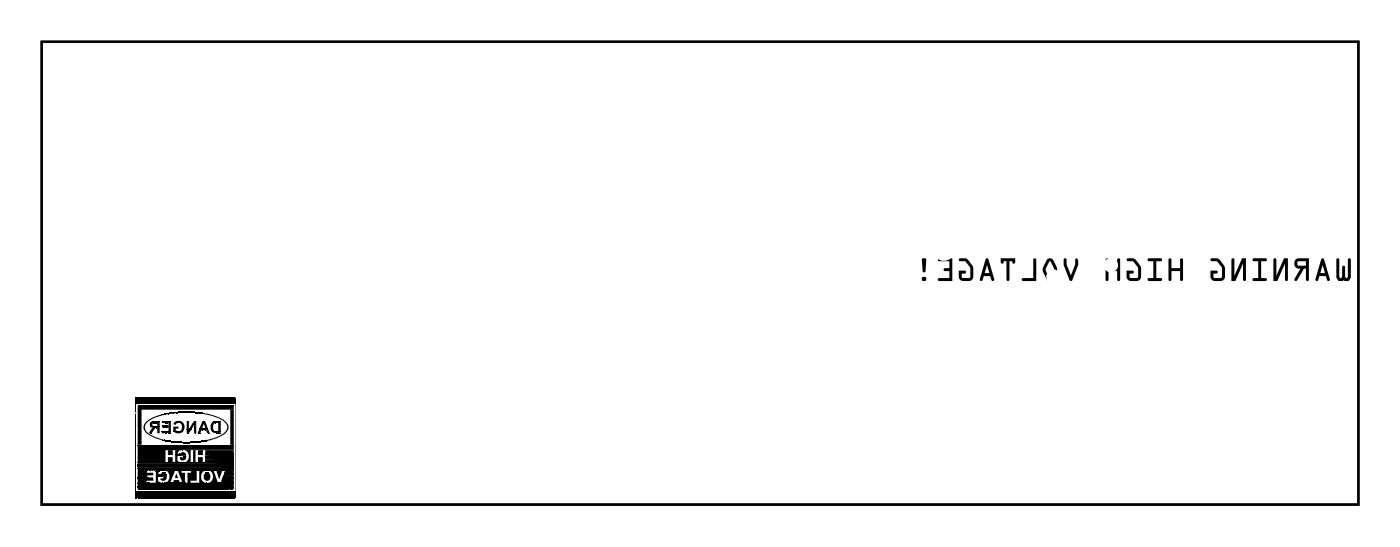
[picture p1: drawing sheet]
<svg xmlns="http://www.w3.org/2000/svg" width="122mm" height="48mm" viewBox="0 0 122 48" stroke-linecap="round" stroke-linejoin="round" font-family="sans-serif">
<path d="M3.6 3.6h114.8v40.3h-114.8z" fill="none" stroke="#000" stroke-width=".2"/>
<g fill="#000">
<path d="M11.8 35.4l.1 .1zM11.8 35.5l.1 .2zM11.8 35.7l.1 .2zM11.8 35.9l.1 .2zM11.8 36.1l.1 .2zM11.8 36.3l.1 .5zM11.8 36.9l.1 .2zM11.8 37.1l.1 .2zM11.8 37.3l.1 .2zM11.8 37.5l.1 .2zM11.8 37.8l.1 .2zM11.8 38l.1 .2z"/>
<path d="M11.8 38.2l.1 .2zM11.8 38.5l.1 .1zM11.8 38.6l.1 .2zM11.8 38.9l.1 .1zM11.8 39l.1 .6zM11.8 39.7l.1 1.9zM11.8 34.6l.1 .1zM11.8 35.1h.1v.2zM11.9 34.6v.1zM11.9 34.6h.1zM12 34.6v.1zM12 34.6h.1z"/>
<path d="M12.1 34.6v.1zM12.1 34.6h.1zM12.2 34.6v.1zM12.2 34.6l.1 .1zM12.3 34.6l.1 .1zM12.4 34.6l.1 .1zM12.4 34.6h.1zM12.5 34.6l.1 .1zM12.5 34.6h.1zM12.6 34.6v.1zM12.6 34.6h.1zM12.7 34.6v.1z"/>
<path d="M12.7 34.6h.1zM12.8 34.6v.1zM12.8 34.6l.1 .1zM12.9 34.6l.1 .1zM13 34.6l.1 .1zM13 34.6h.1zM13.1 34.6l.1 .1zM13.1 34.6h.1zM13.2 34.6v.1zM13.2 34.6h.1zM13.3 34.6v.1zM13.3 34.6h.1z"/>
<path d="M13.4 34.6v.1zM13.4 34.6h.1zM13.4 36.7h.1zM13.5 34.6v.1zM13.5 36.7h.1zM13.5 34.6l.1 .1zM13.6 36.7h.1zM13.6 34.6l.1 .1zM13.7 34.6l.1 .1zM13.7 34.6h.1zM13.8 34.6l.1 .1zM13.8 34.6h.1z"/>
<path d="M13.2 36.7h.7zM13.2 36.7h.7v.1h-.5l-.1 .2 .1 .1h-.3l-.1-.2zM13.7 36.8h.2v.3h-.2zM13.1 37.1h.8zM13.9 34.6v.1zM13.1 37.1l.8 .1v.1h-.4l-.3 .4h-.2l.3-.4zM13.7 37.3h.2v.4h-.2zM13.9 34.6h.1zM14 34.6v.1zM14 34.6h.1zM14.1 34.6v.1zM14.1 34.6l.1 .1z"/>
<path d="M14.1 36.7h.1zM14.2 34.6l.1 .1zM14.3 34.6l.1 .1zM12.7 36.7l.9-.5 .8-.1-1.3 .4-.3 .3-.2 .3 .1 .4 .3 .3 .5 .3 .8 .2h-.3l-.5-.1-.7-.5-.3-.4 .1-.4zM14.3 34.6h.1zM14.3 37.2l.1 .1zM14.1 38.3h.3zM14.4 34.6l.1 .1zM14.4 36.7h.1zM14.4 37.7h.1zM14.4 34.6h.1zM14.1 36.1h.4z"/>
<path d="M14.5 37.2v.1zM14.5 34.6v.1zM14.5 34.6h.1zM14.5 36.7h.1zM14.5 37.7h.1zM14.5 37.1h.1zM14.5 37.2l.1 .1zM14.6 34.6v.1zM14.2 38.3l.4 .1zM14.6 34.6h.1zM14.2 36l.5 .1zM14.6 36.7h.1z"/>
<path d="M14.6 37.7h.1zM14.7 34.6v.1zM14.7 34.6h.1zM14.3 38.4h.5zM14.8 34.6v.1zM14.7 36.7h.1zM14.3 36h.5zM14.8 34.6l.1 .1zM14.8 36.7h.1zM14.1 36.7h.8zM14.1 36.7h.8v.1l-.7 .1-.1-.1zM14.7 36.8h.2v.3h-.3z"/>
<path d="M14.1 37.1h.8v.1l-.7 .1zM14.6 37.2h.3v.3h-.2zM14.1 37.5l.8 .1zM14.1 37.6h.8l-.8 .1zM14.7 37.7h.2zM14.2 37.1h.7zM14.9 34.6l.1 .1zM14.4 38.4h.6zM14.6 39.8h.5v.5h-.5zM15 34.6l.1 .1zM14.6 39.2h.5v.4h-.4zM15 34.6h.1z"/>
<path d="M15.1 34.6l.1 .1zM15.1 34.6h.1zM15.2 34.6v.1zM15.2 34.6h.1zM14.6 38.4h.7zM15.3 34.6v.1zM15.3 34.6h.1zM14.5 36h.9h-.5zM15.4 34.6v.1zM15.4 34.6l.1 .1zM15.2 36.7h.6l.2 .1h-.5l-.2 .2-.2-.1zM15.1 37.1h.5v.2h-.3v.2h.2h-.4z"/>
<path d="M15.5 34.6l.1 .1zM14.8 38.4l.8 .1zM14.8 35.9l.8 .1zM15.6 34.6l.1 .1zM15.6 34.6h.1zM15.7 35.9v.1zM15.3 39.2h.4l-.2 .2v.1h.1h-.3zM15.7 34.6l.1 .1zM15.7 34.6h.1zM15.8 35.9v.1zM15.8 34.6v.1zM15.8 34.6h.1z"/>
<path d="M15.8 35.9l.1 .1zM15.9 34.6v.1zM15.1 37.6h.8l-.3 .1zM15.9 34.6h.1zM15.1 37.5l.9 .1zM15.9 39.2h.1zM15.7 36.8h.3l.1 .1v.3l-.1 .3h-.3l.2-.2-.1-.3zM15.9 35.9l.1 .1zM16 34.6v.1zM15.7 39.5l.3-.1 .2 .1zM16 34.6h.1zM16.1 34.6v.1z"/>
<path d="M16.1 34.6l.1 .1zM15.7 39.9h.5zM15.7 39.9l.5 .1-.1 .1h-.3zM15.3 39.5l.9 .1zM15.3 39.6h.9v.1h-.7v.4l.2 .2h-.4zM15.9 39.7h.3v.2h-.3zM16.2 34.6l.1 .1zM16.3 34.6l.1 .1zM16.3 34.6h.1zM16.4 34.6l.1 .1zM16.3 36.7h.2v.6h-.2zM16.4 34.6h.1z"/>
<path d="M16.4 37.7h.1zM16.5 34.6v.1zM16.5 34.6h.1zM16.6 34.6v.1zM16.6 34.6h.1zM16.3 37.4h.4l-.2 .3h-.2zM16.7 34.6v.1zM16.5 37.3h.2zM16.3 37.3l.4 .1zM16.7 34.6l.1 .1zM15.6 35.8l1.2 .1zM15.6 38.5l1.2 .1z"/>
<path d="M16.8 34.6l.1 .1zM16.9 34.6l.1 .1zM16.9 34.6h.1zM17 34.6l.1 .1zM16.8 39.2h.3v1.1l-.3-.1zM17 34.6h.1zM16.9 36.7h.2v.3h-.2l-.2 .3h-.2zM17 37.7h.1zM16.9 37h.2v.7h-.1h-.1zM17.1 34.6v.1zM17.1 34.6h.1zM15.3 35.9h1.9z"/>
<path d="M17.2 34.6v.1zM15.2 38.5h2zM17.2 34.6h.1zM17.3 34.6v.1zM17.3 34.6h.1zM17.4 34.6v.1zM17.4 34.6l.1 .1zM17.5 34.6l.1 .1zM16.8 35.9l.8 .1zM16.8 38.4l.8 .1zM17.6 34.6l.1 .1zM17.3 39.2l.4 .1h-.4z"/>
<path d="M17.4 39.3h.3zM17.3 39.3h.4zM17.6 39.6h.1zM17.3 39.8h.4v.5h-.4zM17.6 34.6h.1zM17.3 39.3h.4v.3h-.4zM17.7 34.6l.1 .1zM17.7 34.6h.1zM17.8 34.6v.1zM17.1 36h.7zM17.8 34.6h.1zM17.7 36.7h.2l.1 .2h-.2l-.2 .4h-.2z"/>
<path d="M17.2 38.4h.7zM17.9 34.6v.1zM17.9 34.6h.1zM17.8 36.9h.2l.1 .4h-.2zM17.4 36h.6zM18 34.6v.1zM17.4 38.4h.6zM18 34.6l.1 .1zM17.6 37.3h.5zM17.4 37.3h.7zM17.6 36h.5l.4 .1-.3 .1zM17.4 37.4l.8-.1v.2h-.6l-.1 .2h-.3z"/>
<path d="M17.6 38.4h.6zM18.1 34.6l.1 .1zM18 37.5h.2l.1 .2h-.2zM18.1 37.7h.1zM18.2 34.6l.1 .1zM18.2 37.7h.1zM18.2 34.6h.1zM18.3 34.6l.1 .1zM18.3 34.6h.1zM18.4 34.6v.1zM18.4 34.6h.1zM18.5 34.6v.1z"/>
<path d="M18.5 34.6h.1zM18.2 36.1h.4l.9 .4 .4 .4v.4l-.3 .5-.6 .3-.7 .3h-.5l.9-.2 .6-.3 .4-.4 .1-.2v-.3l-.3-.3-.5-.3zM18.6 34.6v.1zM18.6 34.6h.1zM18.7 34.6v.1zM18.7 34.6l.1 .1zM18.8 34.6l.1 .1zM18.9 34.6l.1 .1zM18.8 37.7h.2zM18.9 34.6h.1zM19 34.6l.1 .1zM19 37.7h.1z"/>
<path d="M19 34.6h.1zM19.1 34.6v.1zM19.1 34.6h.1zM19.2 34.6v.1zM18.7 36.7h.5zM18.5 36.8l.8-.1v.1h-.5l-.2 .2v.3l.2 .2h-.4v-.1v-.4zM19 36.8l.3 .1-.1 .6h-.2zM18.5 37.6h.8l-.6 .1zM19.2 34.6h.1zM18.6 36.7h.7zM18.5 37.5l.8 .1zM19.2 37.7h.1z"/>
<path d="M19.3 34.6v.1zM19.3 34.6l.1 .1zM19.4 34.6l.1 .1zM19.5 34.6l.1 .1zM19.5 34.6h.1zM19.6 34.6l.1 .1zM19.6 34.6h.1zM19.7 34.6l.1 .1zM19.7 34.6h.1zM19.8 34.6v.1zM19.8 34.6h.1zM19.9 34.6v.1z"/>
<path d="M19.9 34.6h.1zM20 34.6v.1zM20 34.6l.1 .1zM20.1 34.6l.1 .1zM20.2 34.6l.1 .1zM20.2 34.6h.1zM20.3 34.6l.1 .1zM17.9 39.7l2.5 .1h-2.5zM18.5 39.9h1.9zM20.3 34.6h.1zM12 35.3h8.4v.4h-8v3h-.4zM20.1 35.7h.3v3h-.3z"/>
<path d="M12 38.8h8.4v.4h-6v1.1h-2.4zM16 39.2h4.4h-3.8v1.1h-.5l.4-.4v-.4l-.2-.2zM17.9 39.2h2.5v.2l-2.5 .1zM17.9 39.5l2.5 .1h-2.5zM17.9 39.6l2.5 .1h-2.5zM17.9 39.9h2.5h-2.5zM17.9 40h2.5l-2.5 .1zM20.4 34.6v.1zM20.4 34.6h.1zM20.4 35.1l.1 .1zM20.5 34.6l.1 .1zM20.5 35.2l.1 7.5-.1 .1z"/>
<path d="M11.8 42.7l.1 .1h-.1zM11.8 41.7l.1 .4zM11.8 42.1l.1 .4zM11.8 42.6l.1 .1zM12.2 41h.2zM12.4 41h.2zM12.6 41h.2zM12 41h.8zM12 41h.8v.2h.6v.2h-.6v.1l.1 .1h-.9zM12.8 41h.1zM12.9 42v.1zM12 41.6h1z"/>
<path d="M13 42v.1zM12 41.6l1 .1zM12.9 40.9l.2 .1zM13 42l.1 .1zM13.1 40.9l.2 .1zM13.2 41h.1zM13.2 42.6h.1zM13 41.6h.4v.1h-.3zM12 41.7h1.4zM12 41.7h1.4v.2h-.6v.2h-.8zM13.3 40.9l.2 .1zM13.6 41h.1z"/>
<path d="M13.8 42.6h.1zM13.6 41.1l.3-.1-.1 .2v.1h.1h-.3zM13.6 41h.3zM13.5 40.9l.5 .1zM13.7 41h.3zM13.7 41h.4zM14 42.6h.1zM14 40.9l.3 .1zM14.2 41.1l.1 .1zM14.1 41.2h.3zM14.1 41.2h.3l.1 .1h-.5zM13.6 41.3h.9z"/>
<path d="M13.6 41.3h.9v.1l-.7 .1v.4l.3 .2h-1l.5-.1zM14 41.7h.2v-.3h.3v.3l-.1 .2-.4-.1zM14.5 41h.7l-.4 1h-.3l.2-.1 .1-.3v-.3zM14.4 41h.9zM15.4 41.2l.1 .4h-.2zM15.4 41.6h.1zM15.2 41.8h.4l.1 .2h-.6zM15.5 41h.3v.2h.3v.8h-.2zM14.3 42l2 .1zM17.7 42.6h.1zM17.4 41h.4l-.2 .3-.1 .3 .1 .3 .3 .2h-1.2l.7-.1zM17.8 42.6h.1z"/>
<path d="M16.3 41.2h.4v-.2h1.2h-.8v.9h-.5v.1l.1 .1h-.4l.1-.1zM17.9 42.6h.1zM17.9 41.2h.3zM17.8 41.2h.5l.1 .3-.2 .3-.3 .1-.1-.2v-.3zM18.2 41h.4l.4 1.1h-.8l.2-.2 .2-.2-.1-.5zM18.9 41h.5l-.3 .7zM12 40.9h7.5h-6.6l-.9 .1zM19 42l.5 .1zM19.3 42h.6zM13.3 42.6h6.6zM19.9 42.6h.1zM18.9 40.4h1.5z"/>
<path d="M12 40.6h8.4h-8.4zM19.8 41.2h.6zM19.5 41.3l.9 .1zM19.4 41.7h1zM19.9 42h.5zM20 42.6h.4zM18.6 40l1.8 .1zM17.9 40.1h2.5l-2.5 .1zM18.7 40.1l1.7 .1zM17.9 40.2h2.5v.1zM12 40.3l8.4 .1h-8.4zM12 40.4l8.4 .1h-8.4z"/>
<path d="M19.1 40.5h1.3zM19.2 40.6h1.2zM12 40.7h8.4l-8.4 .1zM19.3 40.7l1.1 .1zM12 40.8h8.4l-1 .1zM19.4 40.8l1 .1zM19.5 40.9h.9zM19.6 41h.8zM19.6 41h.8v.2h-.9zM19.5 41.2h.9zM19.5 41.3l.9-.1-.6 .1zM19.9 41.3h.5z"/>
<path d="M19.5 41.4h.9v.2l-1 .1zM19.9 41.6l.5 .1zM19.3 41.7h1.1v.2h-1.1zM19.5 41.9h.9zM19.3 41.9l1.1 .1zM19.2 42h1.2zM19.6 42l.8 .1zM12 42.1h8.4v.2h-8.4zM19.9 42.3h.5zM19.6 42.4h.8zM12 42.4h8.4v.2h-8.4zM20.4 42.8h.2z"/>
<path d="M3.6 3.6h114.8v40.3h-114.8zM3.6 3.6v40.3h114.8v-40.3z"/>
<path d="M116.5 22.5v1.7l.3 .3 .3-.1 .2 .1h.3l.2-.3v-1.6a.13 .13 0 0 0-.2-.1 .13 .13 0 0 0-.1 .1v1.5l-.1 .1h-.1v-.1v-.8a.14 .14 0 0 0-.2-.2 .13 .13 0 0 0-.1 .2v.8l-.1 .1h-.1v-.1v-1.5l-.1-.1zM116.5 22.5h.2l.1 .1v1.5v.1h.1l.1-.1v-.8a.13 .13 0 0 1 .1-.2 .14 .14 0 0 1 .2 .2v.8v.1h.1l.1-.1v-1.5a.13 .13 0 0 1 .1-.1 .13 .13 0 0 1 .2 .1v1.6l-.2 .3h-.3l-.2-.1-.3 .1-.3-.3zM115.2 22.5l-.5 1.8a.13 .13 0 0 0 .1 .2 .13 .13 0 0 0 .1-.1l.1-.4h.6l.1 .4a.13 .13 0 0 0 .1 .1 .14 .14 0 0 0 .2-.2l-.6-1.7v-.1zM115.2 22.5l.2 .1 .6 1.7a.14 .14 0 0 1-.2 .2 .13 .13 0 0 1-.1-.1l-.1-.4h-.6l-.1 .4a.13 .13 0 0 1-.1 .1 .13 .13 0 0 1-.1-.2zM115.3 23.1l.2 .7h-.4zM115.3 23.1l-.2 .7h.4zM113 22.6a.47 .47 0 0 0-.1 .6 .47 .47 0 0 0 .5 .2l-.5 .9a.13 .13 0 0 0 0 .1 .13 .13 0 0 0 .2 0l.6-1h.2v.9a.13 .13 0 0 0 .1 .2 .13 .13 0 0 0 .1-.2v-1.8h-.9zM113 22.6l.2-.1h.9v1.8a.13 .13 0 0 1-.1 .2 .13 .13 0 0 1-.1-.2v-.9h-.2l-.6 1a.13 .13 0 0 1-.2 .1 .13 .13 0 0 1 0-.2l.5-.9a.46 .46 0 0 1-.5-.2 .46 .46 0 0 1 .1-.6zM113.1 22.8l.8-.1v.4h-.7l-.1-.1zM113.1 22.8v.2l.1 .1h.7v-.4zM111.1 22.5l-.1 2h.4l.6-1.6v1.4a.14 .14 0 0 0 .2 .2 .13 .13 0 0 0 .1-.2v-1.8h-.3l-.7 1.5v-1.4l-.1-.1zM111.1 22.5h.1l.1 .1v1.4l.7-1.5h.3v1.8a.13 .13 0 0 1-.1 .2 .14 .14 0 0 1-.2-.2v-1.4l-.6 1.6h-.4zM109.2 22.5l.1 .2h.4v1.5h-.4a.13 .13 0 0 0-.1 .1 .13 .13 0 0 0 .1 .2h1a.14 .14 0 0 0 .2-.2 .13 .13 0 0 0-.2-.1h-.3v-1.5h.3a.13 .13 0 0 0 .2-.1 .13 .13 0 0 0-.2-.1zM109.2 22.5h1.1a.13 .13 0 0 1 .2 .1 .13 .13 0 0 1-.2 .1h-.3v1.5h.3a.13 .13 0 0 1 .2 .1 .14 .14 0 0 1-.2 .2h-1a.13 .13 0 0 1-.1-.2 .13 .13 0 0 1 .1-.1h.4v-1.5h-.4zM107.4 22.5v2h.3l.7-1.6v1.4a.13 .13 0 0 0 .1 .2 .13 .13 0 0 0 .1-.2v-1.8h-.3l-.7 1.5v-1.4l-.1-.1zM107.4 22.5h.1l.1 .1v1.4l.7-1.5h.3v1.8a.13 .13 0 0 1-.1 .2 .13 .13 0 0 1-.1-.2v-1.4l-.7 1.6h-.3zM105.6 22.5v.2l.5 .1 .4 .5v.9h-.7v-.4h.2a.13 .13 0 0 0 .2-.1 .13 .13 0 0 0-.2-.1h-.5v.5a.39 .39 0 0 0 .4 .4h.5a.38 .38 0 0 0 .4-.4 1.36 1.36 0 0 0-.5-1.5l-.3-.1zM105.6 22.5h.6l.5 .6a1.63 1.63 0 0 1 .1 1.1l-.1 .2a1.01 1.01 0 0 1-1 0l-.2-.3v-.5h.5a.13 .13 0 0 1 .2 .1 .13 .13 0 0 1-.2 .1h-.2v.4h.7v-.9l-.4-.5-.5-.1zM101.9 22.5v1.8a.13 .13 0 0 0 .1 .2 .13 .13 0 0 0 .1-.2v-.7h.8v.7a.13 .13 0 0 0 .1 .2 .13 .13 0 0 0 .1-.2v-1.7a.13 .13 0 0 0-.1-.1 .13 .13 0 0 0-.1 .1v.7h-.8v-.7zM101.9 22.5l.2 .1v.7h.8v-.7a.13 .13 0 0 1 .1-.1 .13 .13 0 0 1 .1 .1v1.7a.13 .13 0 0 1-.1 .2 .13 .13 0 0 1-.1-.2v-.7h-.8v.7a.13 .13 0 0 1-.1 .2 .13 .13 0 0 1-.1-.2zM100.1 22.5v.2h.5v1.5h-.4a.13 .13 0 0 0-.1 .1 .13 .13 0 0 0 .1 .2h1a.13 .13 0 0 0 .1-.2 .13 .13 0 0 0-.1-.1h-.4v-1.5h.4a.13 .13 0 0 0 .1-.1 .13 .13 0 0 0-.1-.1zM100.1 22.5h1.1a.13 .13 0 0 1 .1 .1 .13 .13 0 0 1-.1 .1h-.4v1.5h.4a.13 .13 0 0 1 .1 .1 .13 .13 0 0 1-.1 .2h-1a.14 .14 0 0 1-.2-.2 .13 .13 0 0 1 .2-.1h.4v-1.5h-.5zM98.3 22.5v.2l.5 .1 .4 .5v.9h-.7v-.4h.2a.13 .13 0 0 0 .2-.1 .13 .13 0 0 0-.2-.1h-.5v.5a.39 .39 0 0 0 .4 .4h.5a.38 .38 0 0 0 .4-.4 1.36 1.36 0 0 0-.5-1.5l-.3-.1zM98.3 22.5h.6l.5 .6a1.63 1.63 0 0 1 .1 1.1l-.1 .2a1.01 1.01 0 0 1-1.1 0l-.1-.3v-.5h.5a.13 .13 0 0 1 .2 .1 .13 .13 0 0 1-.2 .1h-.2v.4h.7v-.9l-.4-.5-.5-.1zM96.4 22.5v1.8a.13 .13 0 0 0 .1 .2 .13 .13 0 0 0 .1-.2v-.7h.8v.7a.13 .13 0 0 0 .1 .2 .14 .14 0 0 0 .2-.2v-1.7a.13 .13 0 0 0-.2-.1 .13 .13 0 0 0-.1 .1v.7h-.8v-.7zM96.4 22.5l.2 .1v.7h.8v-.7a.13 .13 0 0 1 .1-.1 .13 .13 0 0 1 .2 .1v1.7a.14 .14 0 0 1-.2 .2 .13 .13 0 0 1-.1-.2v-.7h-.8l.1 .7a.14 .14 0 0 1-.2 .2 .13 .13 0 0 1-.1-.2zM92.8 22.5l-.1 .6 .5 1.3 .2 .1 .1-.1 .5-1.3v-.5a.13 .13 0 0 0-.1-.1 .13 .13 0 0 0-.2 .1v.4l-.3 1-.4-1v-.4zM92.8 22.5l.2 .1v.4l.4 1 .3-1v-.4a.13 .13 0 0 1 .2-.1 .13 .13 0 0 1 .1 .1v.5l-.5 1.3-.1 .1-.2-.1-.5-1.3zM91.3 22.6l-.4 .9 .3 .8a.33 .33 0 0 0 .6 0 1.16 1.16 0 0 0 .4-1l-.4-.7-.3-.1zM91.3 22.6l.2-.1 .3 .2a1.17 1.17 0 0 1 .4 .9l-.4 .7a.34 .34 0 0 1-.6 0 1.17 1.17 0 0 1 .1-1.7zM91.5 22.8h.1l.3 .7-.4 .7-.3-.7zM91.5 22.8l-.3 .7 .3 .7 .4-.7-.3-.7zM90.1 22.5v1.7h-.9a.13 .13 0 0 0-.1 .1 .13 .13 0 0 0 .1 .2h1.1v-1.9v-.1zM90.1 22.5h.2v.1v1.9h-1.1a.13 .13 0 0 1-.1-.2 .13 .13 0 0 1 .1-.1h.9zM87.2 22.5l.1 .3a.13 .13 0 0 0 .1 .2 .13 .13 0 0 0 .1-.2v-.1h.3v1.6a.13 .13 0 0 0 .1 .2 .13 .13 0 0 0 .1-.2v-1.6h.3v.1a.13 .13 0 0 0 .1 .2 .13 .13 0 0 0 .1-.2v-.3zM87.2 22.5h1.3v.3a.13 .13 0 0 1-.1 .2 .13 .13 0 0 1-.1-.2v-.1h-.3v1.6a.13 .13 0 0 1-.1 .2 .13 .13 0 0 1-.1-.2v-1.6h-.3v.1a.13 .13 0 0 1-.1 .2 .14 .14 0 0 1-.2-.2zM85.9 22.5l-.5 1.8a.13 .13 0 0 0 .1 .2 .13 .13 0 0 0 .2-.1l.1-.4h.5l.1 .4a.13 .13 0 0 0 .2 .1 .13 .13 0 0 0 .1-.2l-.5-1.7-.1-.1zM86 22.5l.2 .1 .5 1.7a.13 .13 0 0 1-.1 .2 .13 .13 0 0 1-.2-.1l-.1-.4h-.5l-.1 .4a.13 .13 0 0 1-.2 .1 .13 .13 0 0 1-.1-.2zM86.1 23.1l.2 .7h-.5zM86.1 23.1l-.3 .7h.5zM83.6 22.5l.1 .2 .5 .1 .4 .5v.9h-.7l-.1-.4h.3a.13 .13 0 0 0 .1-.1 .13 .13 0 0 0-.1-.1h-.5v.5a.39 .39 0 0 0 .4 .4h.5a.38 .38 0 0 0 .4-.4 1.36 1.36 0 0 0-.5-1.5l-.3-.1zM83.6 22.5h.7l.5 .6a1.63 1.63 0 0 1 0 1.1l-.1 .2a1.01 1.01 0 0 1-1 0l-.1-.3v-.5h.5a.13 .13 0 0 1 .1 .1 .13 .13 0 0 1-.1 .1h-.3l.1 .4h.7v-.9l-.4-.5-.5-.1zM81.8 22.5v.2h1v.6h-.4a.13 .13 0 0 0-.1 .2 .13 .13 0 0 0 .1 .1h.4v.6h-.9a.13 .13 0 0 0-.1 .1 .13 .13 0 0 0 .1 .2h1.1v-2zM81.8 22.5h1.2v2h-1.1a.13 .13 0 0 1-.1-.2 .13 .13 0 0 1 .1-.1h.9v-.6h-.4a.13 .13 0 0 1-.1-.1 .13 .13 0 0 1 .1-.2h.4v-.6h-1zM80.4 24.3a.2 .2 0 0 0 .4 0 .2 .2 0 0 0-.4 0zM80.4 24.3a.2 .2 0 0 1 .4 0 .2 .2 0 0 1-.4 0zM80.4 22.5v1.1a.13 .13 0 0 0 .2 .1 .13 .13 0 0 0 .1-.1v-1l-.1-.1zM80.4 22.5h.2l.2 .1-.1 1a.13 .13 0 0 1-.1 .1 .13 .13 0 0 1-.2-.1z"/>
<path d="M116.5 22.5v1.7l.3 .3 .3-.1 .2 .1h.3l.2-.3v-1.6a.13 .13 0 0 0-.2-.1 .13 .13 0 0 0-.1 .1v1.5l-.1 .1h-.1v-.1v-.8a.14 .14 0 0 0-.2-.2 .13 .13 0 0 0-.1 .2v.8l-.1 .1h-.1v-.1v-1.5l-.1-.1zM115.2 22.5l-.5 1.8a.13 .13 0 0 0 .1 .2 .13 .13 0 0 0 .1-.1l.1-.4h.6l.1 .4a.13 .13 0 0 0 .1 .1 .14 .14 0 0 0 .2-.2l-.6-1.7v-.1zM115.3 23.1l.2 .7h-.4zM113 22.6a.47 .47 0 0 0-.1 .6 .47 .47 0 0 0 .5 .2l-.5 .9a.13 .13 0 0 0 0 .2 .13 .13 0 0 0 .2-.1l.6-1h.2v.9a.13 .13 0 0 0 .1 .2 .13 .13 0 0 0 .1-.2v-1.8h-.9zM113.1 22.8l.8-.1v.4h-.7l-.1-.1zM111.1 22.5l-.1 2h.4l.6-1.6v1.4a.14 .14 0 0 0 .2 .2 .13 .13 0 0 0 .1-.2v-1.8h-.3l-.7 1.5v-1.4l-.1-.1zM109.2 22.5l.1 .2h.4v1.5h-.4a.13 .13 0 0 0-.1 .1 .13 .13 0 0 0 .1 .2h1a.14 .14 0 0 0 .2-.2 .13 .13 0 0 0-.2-.1h-.3v-1.5h.3a.13 .13 0 0 0 .2-.1 .13 .13 0 0 0-.2-.1zM107.4 22.5v2h.3l.7-1.6v1.4a.13 .13 0 0 0 .1 .2 .13 .13 0 0 0 .1-.2v-1.8h-.3l-.7 1.5v-1.4l-.1-.1zM105.6 22.5v.2l.5 .1 .4 .5v.9h-.7v-.4h.2a.13 .13 0 0 0 .2-.1 .13 .13 0 0 0-.2-.1h-.5v.5a.39 .39 0 0 0 .4 .4h.5a.38 .38 0 0 0 .4-.4 1.33 1.33 0 0 0-.8-1.6zM101.9 22.5v1.8a.13 .13 0 0 0 .1 .2 .13 .13 0 0 0 .1-.2v-.7h.8v.7a.13 .13 0 0 0 .1 .2 .13 .13 0 0 0 .1-.2v-1.7a.13 .13 0 0 0-.1-.1 .13 .13 0 0 0-.1 .1v.7h-.8v-.7zM100.1 22.5v.2h.5v1.5h-.4a.13 .13 0 0 0-.1 .1 .13 .13 0 0 0 .1 .2h1a.13 .13 0 0 0 .1-.2 .13 .13 0 0 0-.1-.1h-.4v-1.5h.4a.13 .13 0 0 0 .1-.1 .13 .13 0 0 0-.1-.1zM98.3 22.5v.2l.5 .1 .4 .5v.9h-.7v-.4h.2a.13 .13 0 0 0 .2-.1 .13 .13 0 0 0-.2-.1h-.5v.5a.39 .39 0 0 0 .4 .4h.5a.38 .38 0 0 0 .4-.4 1.33 1.33 0 0 0-.8-1.6zM96.4 22.5v1.8a.13 .13 0 0 0 .1 .2 .13 .13 0 0 0 .1-.2v-.7h.8v.7a.13 .13 0 0 0 .1 .2 .14 .14 0 0 0 .2-.2v-1.7a.13 .13 0 0 0-.2-.1 .13 .13 0 0 0-.1 .1v.7h-.8v-.7zM92.8 22.5l-.1 .6 .5 1.3 .2 .1 .1-.1 .5-1.3v-.5a.13 .13 0 0 0-.1-.1 .13 .13 0 0 0-.2 .1v.4l-.3 1-.4-1v-.4zM91.3 22.6l-.1 .1a1.17 1.17 0 0 0 .1 1.7l.2 .1 .3-.2a1.17 1.17 0 0 0 0-1.7l-.3-.1zM91.5 22.8h.1l.3 .7-.4 .7-.3-.7zM90.1 22.5v1.7h-.9a.13 .13 0 0 0-.1 .1 .13 .13 0 0 0 .1 .2h1.1v-1.9v-.1zM87.2 22.5v.3a.14 .14 0 0 0 .2 .2 .13 .13 0 0 0 .1-.2v-.1h.3v1.6a.13 .13 0 0 0 .1 .2 .13 .13 0 0 0 .1-.2v-1.6h.3v.1a.13 .13 0 0 0 .1 .2 .13 .13 0 0 0 .1-.2v-.3zM85.9 22.5l-.5 1.8a.13 .13 0 0 0 .1 .2 .13 .13 0 0 0 .2-.1l.1-.4h.5l.1 .4a.13 .13 0 0 0 .2 .1 .13 .13 0 0 0 .1-.2l-.5-1.7-.1-.1zM86.1 23.1l.2 .7h-.5zM83.6 22.5l.1 .2 .5 .1 .4 .5v.9h-.7l-.1-.4h.3a.13 .13 0 0 0 .1-.1 .13 .13 0 0 0-.1-.1h-.5v.5a.39 .39 0 0 0 .4 .4h.5a.38 .38 0 0 0 .4-.4 1.33 1.33 0 0 0-.8-1.6zM81.8 22.5v.2h1v.6h-.4a.13 .13 0 0 0-.1 .2 .13 .13 0 0 0 .1 .1h.4v.6h-.9a.13 .13 0 0 0-.1 .1 .13 .13 0 0 0 .1 .2h1.1v-2zM80.4 24.3a.2 .2 0 0 0 .4 0 .2 .2 0 0 0-.4 0zM80.4 22.5v1.1a.13 .13 0 0 0 .2 .1 .13 .13 0 0 0 .1-.1v-1l-.1-.1z"/>
</g>
<g fill="none" stroke="#000" stroke-width=".09">
<path d="M11.8 34.7h8.8M11.8 34.7h8.7M11.8 34.8h8.7M11.8 34.8h8.8M11.8 34.9h8.8M11.8 34.9h8.7M11.8 35h8.8M11.8 35h8.7M11.8 35.1h8.8M11.8 35.1h8.7M12 35.3h8.4M12 38.7h8.4"/>
<path d="M15 38.5h2.5M15 35.9h2.4M17.9 39.5h2.5M17.9 39.6h2.5M17.9 39.7h2.5M17.9 39.8h2.5M17.9 40h2.5M18 39.5h2.4M18.1 39.6h2.3M18.2 39.7h2.2M18.4 39.8h2M20.6 34.8l-8.8 .1"/>
<path d="M11.8 42.8h8.7M11.8 42.8h8.8M11.8 42.9h8.7M11.8 42.9h8.8M11.8 43h8.8M11.8 43h8.7M11.8 43.1h8.7M11.8 43.1h8.8M11.8 43.2h8.7M11.8 43.2h8.8M11.8 43.3h8.8M11.8 43.3h8.7"/>
<path d="M12 40.3h3.8M12 40.3h8.4M12 40.4h8.4M12 40.5h8.4M12 40.7h8.4M12 40.8h8.4M12 40.9h8.4M12 42.1h8.4M12 42.4h8.4M12 42.4h7.6M13.2 42.3h6.7M14.3 40.9h6.1"/>
<path d="M16 40.3h2.8M17.9 40.1h2.5M17.9 40.2h2.5"/>
</g>
<circle cx="62.1" cy="32.6" r=".35" fill="#fff"/>
<circle cx="62.1" cy="32.6" r=".35" fill="none" stroke="#fff" stroke-width=".55"/>
<circle cx="80.9" cy="38.1" r=".35" fill="#fff"/>
<circle cx="80.9" cy="38.1" r=".35" fill="none" stroke="#fff" stroke-width=".55"/>
<circle cx="79.9" cy="17.6" r=".65" fill="#fff"/>
<circle cx="79.9" cy="17.6" r=".65" fill="none" stroke="#fff" stroke-width=".75" stroke-linecap="butt"/>
<circle cx="79.8" cy="12.7" r=".65" fill="#fff"/>
<circle cx="79.8" cy="12.7" r=".65" fill="none" stroke="#fff" stroke-width=".75" stroke-linecap="butt"/>
<circle cx="82.3" cy="21.7" r=".64" fill="#fff"/>
<circle cx="82.3" cy="21.7" r=".64" fill="none" stroke="#fff" stroke-width=".76" stroke-linecap="butt"/>
<circle cx="79.8" cy="21.7" r=".64" fill="#fff"/>
<circle cx="79.8" cy="21.7" r=".64" fill="none" stroke="#fff" stroke-width=".76" stroke-linecap="butt"/>
<circle cx="82.4" cy="8.3" r=".64" fill="#fff"/>
<circle cx="82.4" cy="8.3" r=".64" fill="none" stroke="#fff" stroke-width=".76" stroke-linecap="butt"/>
<circle cx="79.9" cy="8.3" r=".64" fill="#fff"/>
<circle cx="79.9" cy="8.3" r=".64" fill="none" stroke="#fff" stroke-width=".76" stroke-linecap="butt"/>
<circle cx="108.6" cy="19.5" r=".35" fill="#fff"/>
<circle cx="108.6" cy="19.5" r=".35" fill="none" stroke="#fff" stroke-width=".55"/>
<circle cx="108.6" cy="15.9" r=".35" fill="#fff"/>
<circle cx="108.6" cy="15.9" r=".35" fill="none" stroke="#fff" stroke-width=".55"/>
<circle cx="105.3" cy="7.6" r=".35" fill="#fff"/>
<circle cx="105.3" cy="7.6" r=".35" fill="none" stroke="#fff" stroke-width=".55"/>
<circle cx="108.6" cy="21.1" r=".35" fill="#fff"/>
<circle cx="108.6" cy="21.1" r=".35" fill="none" stroke="#fff" stroke-width=".55"/>
<circle cx="104.4" cy="9.1" r=".35" fill="#fff"/>
<circle cx="104.4" cy="9.1" r=".35" fill="none" stroke="#fff" stroke-width=".55"/>
<circle cx="89.4" cy="22.1" r=".35" fill="#fff"/>
<circle cx="89.4" cy="22.1" r=".35" fill="none" stroke="#fff" stroke-width=".55"/>
<circle cx="94.4" cy="22.1" r=".35" fill="#fff"/>
<circle cx="94.4" cy="22.1" r=".35" fill="none" stroke="#fff" stroke-width=".55"/>
<circle cx="86.8" cy="38.6" r=".35" fill="#fff"/>
<circle cx="86.8" cy="38.6" r=".35" fill="none" stroke="#fff" stroke-width=".55"/>
<circle cx="100.8" cy="38.6" r=".35" fill="#fff"/>
<circle cx="100.8" cy="38.6" r=".35" fill="none" stroke="#fff" stroke-width=".55"/>
<circle cx="100.8" cy="42.1" r=".35" fill="#fff"/>
<circle cx="100.8" cy="42.1" r=".35" fill="none" stroke="#fff" stroke-width=".55"/>
<circle cx="99.3" cy="29.1" r=".35" fill="#fff"/>
<circle cx="99.3" cy="29.1" r=".35" fill="none" stroke="#fff" stroke-width=".55"/>
<circle cx="99.3" cy="31.1" r=".35" fill="#fff"/>
<circle cx="99.3" cy="31.1" r=".35" fill="none" stroke="#fff" stroke-width=".55"/>
<circle cx="108.8" cy="28.6" r=".35" fill="#fff"/>
<circle cx="108.8" cy="28.6" r=".35" fill="none" stroke="#fff" stroke-width=".55"/>
<circle cx="108.8" cy="35.1" r=".35" fill="#fff"/>
<circle cx="108.8" cy="35.1" r=".35" fill="none" stroke="#fff" stroke-width=".55"/>
<circle cx="30.9" cy="42.1" r="1.1" fill="#fff"/>
<circle cx="30.9" cy="42.1" r="1.1" fill="none" stroke="#fff" stroke-width=".25"/>
<circle cx="83.9" cy="6.6" r="1.1" fill="#fff"/>
<circle cx="83.9" cy="6.6" r="1.1" fill="none" stroke="#fff" stroke-width=".25"/>
<circle cx="32.4" cy="6.6" r="1.1" fill="#fff"/>
<circle cx="32.4" cy="6.6" r="1.1" fill="none" stroke="#fff" stroke-width=".25"/>
<circle cx="83.9" cy="42.1" r="1.1" fill="#fff"/>
<circle cx="83.9" cy="42.1" r="1.1" fill="none" stroke="#fff" stroke-width=".25"/>
<circle cx="46.4" cy="11.6" r=".35" fill="#fff"/>
<circle cx="46.4" cy="11.6" r=".35" fill="none" stroke="#fff" stroke-width=".55"/>
<circle cx="31.4" cy="19.1" r=".35" fill="#fff"/>
<circle cx="31.4" cy="19.1" r=".35" fill="none" stroke="#fff" stroke-width=".55"/>
<circle cx="27.9" cy="22.6" r=".35" fill="#fff"/>
<circle cx="27.9" cy="22.6" r=".35" fill="none" stroke="#fff" stroke-width=".55"/>
<circle cx="22.9" cy="22.6" r=".35" fill="#fff"/>
<circle cx="22.9" cy="22.6" r=".35" fill="none" stroke="#fff" stroke-width=".55"/>
<circle cx="96.9" cy="23.1" r=".35" fill="#fff"/>
<circle cx="96.9" cy="23.1" r=".35" fill="none" stroke="#fff" stroke-width=".55"/>
<circle cx="73.4" cy="7.6" r=".35" fill="#fff"/>
<circle cx="73.4" cy="7.6" r=".35" fill="none" stroke="#fff" stroke-width=".55"/>
<circle cx="73.4" cy="25.9" r=".35" fill="#fff"/>
<circle cx="73.4" cy="25.9" r=".35" fill="none" stroke="#fff" stroke-width=".55"/>
<circle cx="81.9" cy="28.6" r=".35" fill="#fff"/>
<circle cx="81.9" cy="28.6" r=".35" fill="none" stroke="#fff" stroke-width=".55"/>
<circle cx="91.9" cy="24.1" r=".35" fill="#fff"/>
<circle cx="91.9" cy="24.1" r=".35" fill="none" stroke="#fff" stroke-width=".55"/>
<circle cx="77.5" cy="23.2" r=".35" fill="#fff"/>
<circle cx="77.5" cy="23.2" r=".35" fill="none" stroke="#fff" stroke-width=".55"/>
<circle cx="89.4" cy="40.6" r=".35" fill="#fff"/>
<circle cx="89.4" cy="40.6" r=".35" fill="none" stroke="#fff" stroke-width=".55"/>
<circle cx="96.9" cy="39.6" r=".35" fill="#fff"/>
<circle cx="96.9" cy="39.6" r=".35" fill="none" stroke="#fff" stroke-width=".55"/>
<circle cx="48.4" cy="27.6" r=".35" fill="#fff"/>
<circle cx="48.4" cy="27.6" r=".35" fill="none" stroke="#fff" stroke-width=".55"/>
<circle cx="48.4" cy="30.6" r=".35" fill="#fff"/>
<circle cx="48.4" cy="30.6" r=".35" fill="none" stroke="#fff" stroke-width=".55"/>
<circle cx="46.4" cy="30.6" r=".35" fill="#fff"/>
<circle cx="46.4" cy="30.6" r=".35" fill="none" stroke="#fff" stroke-width=".55"/>
<circle cx="104.4" cy="16.1" r=".35" fill="#fff"/>
<circle cx="104.4" cy="16.1" r=".35" fill="none" stroke="#fff" stroke-width=".55"/>
<circle cx="80.4" cy="32.1" r=".35" fill="#fff"/>
<circle cx="80.4" cy="32.1" r=".35" fill="none" stroke="#fff" stroke-width=".55"/>
<circle cx="54.4" cy="27.1" r=".35" fill="#fff"/>
<circle cx="54.4" cy="27.1" r=".35" fill="none" stroke="#fff" stroke-width=".55"/>
<circle cx="71.9" cy="23.6" r=".35" fill="#fff"/>
<circle cx="71.9" cy="23.6" r=".35" fill="none" stroke="#fff" stroke-width=".55"/>
<circle cx="46.4" cy="34.6" r=".35" fill="#fff"/>
<circle cx="46.4" cy="34.6" r=".35" fill="none" stroke="#fff" stroke-width=".55"/>
<circle cx="108.6" cy="10.5" r=".35" fill="#fff"/>
<circle cx="108.6" cy="10.5" r=".35" fill="none" stroke="#fff" stroke-width=".55"/>
<circle cx="80.3" cy="30.1" r=".64" fill="#fff"/>
<circle cx="80.3" cy="30.1" r=".64" fill="none" stroke="#fff" stroke-width=".76" stroke-linecap="butt"/>
<circle cx="82.9" cy="30.1" r=".64" fill="#fff"/>
<circle cx="82.9" cy="30.1" r=".64" fill="none" stroke="#fff" stroke-width=".76" stroke-linecap="butt"/>
<circle cx="83.6" cy="17.6" r=".64" fill="#fff"/>
<circle cx="83.6" cy="17.6" r=".64" fill="none" stroke="#fff" stroke-width=".76" stroke-linecap="butt"/>
<circle cx="83.6" cy="15.1" r=".64" fill="#fff"/>
<circle cx="83.6" cy="15.1" r=".64" fill="none" stroke="#fff" stroke-width=".76" stroke-linecap="butt"/>
<path d="M22.1 31.2h1.5v1.6h-1.5z" fill="#fff"/>
<path d="M22.1 31.2h1.5v1.6h-1.5z" fill="none" stroke="#fff" stroke-width=".76" stroke-linecap="butt"/>
<circle cx="22.9" cy="32" r=".79" fill="#fff"/>
<circle cx="22.9" cy="32" r=".79" fill="none" stroke="#fff" stroke-width=".76" stroke-linecap="butt"/>
<circle cx="22.9" cy="39.6" r=".79" fill="#fff"/>
<circle cx="22.9" cy="39.6" r=".79" fill="none" stroke="#fff" stroke-width=".76" stroke-linecap="butt"/>
<circle cx="41.9" cy="41.1" r=".74" fill="#fff"/>
<circle cx="41.9" cy="41.1" r=".74" fill="none" stroke="#fff" stroke-width=".76" stroke-linecap="butt"/>
<circle cx="39.4" cy="41.1" r=".74" fill="#fff"/>
<circle cx="39.4" cy="41.1" r=".74" fill="none" stroke="#fff" stroke-width=".76" stroke-linecap="butt"/>
<circle cx="36.9" cy="41.1" r=".74" fill="#fff"/>
<circle cx="36.9" cy="41.1" r=".74" fill="none" stroke="#fff" stroke-width=".76" stroke-linecap="butt"/>
<circle cx="34.3" cy="41.1" r=".74" fill="#fff"/>
<circle cx="34.3" cy="41.1" r=".74" fill="none" stroke="#fff" stroke-width=".76" stroke-linecap="butt"/>
<circle cx="64.7" cy="36.4" r=".8" fill="#fff"/>
<circle cx="64.7" cy="36.4" r=".8" fill="none" stroke="#fff" stroke-width=".76" stroke-linecap="butt"/>
<circle cx="62.2" cy="36.4" r=".8" fill="#fff"/>
<circle cx="62.2" cy="36.4" r=".8" fill="none" stroke="#fff" stroke-width=".76" stroke-linecap="butt"/>
<circle cx="59.7" cy="36.4" r=".8" fill="#fff"/>
<circle cx="59.7" cy="36.4" r=".8" fill="none" stroke="#fff" stroke-width=".76" stroke-linecap="butt"/>
<circle cx="78.3" cy="41.1" r=".74" fill="#fff"/>
<circle cx="78.3" cy="41.1" r=".74" fill="none" stroke="#fff" stroke-width=".76" stroke-linecap="butt"/>
<circle cx="80.9" cy="41.1" r=".74" fill="#fff"/>
<circle cx="80.9" cy="41.1" r=".74" fill="none" stroke="#fff" stroke-width=".76" stroke-linecap="butt"/>
<circle cx="55.9" cy="31.5" r=".74" fill="#fff"/>
<circle cx="55.9" cy="31.5" r=".74" fill="none" stroke="#fff" stroke-width=".76" stroke-linecap="butt"/>
<circle cx="55.9" cy="34.1" r=".74" fill="#fff"/>
<circle cx="55.9" cy="34.1" r=".74" fill="none" stroke="#fff" stroke-width=".76" stroke-linecap="butt"/>
<circle cx="51.9" cy="29.1" r=".74" fill="#fff"/>
<circle cx="51.9" cy="29.1" r=".74" fill="none" stroke="#fff" stroke-width=".76" stroke-linecap="butt"/>
<circle cx="51.9" cy="31.6" r=".74" fill="#fff"/>
<circle cx="51.9" cy="31.6" r=".74" fill="none" stroke="#fff" stroke-width=".76" stroke-linecap="butt"/>
<circle cx="51.9" cy="34.2" r=".74" fill="#fff"/>
<circle cx="51.9" cy="34.2" r=".74" fill="none" stroke="#fff" stroke-width=".76" stroke-linecap="butt"/>
<circle cx="51.2" cy="20.6" r=".7" fill="#fff"/>
<circle cx="51.2" cy="20.6" r=".7" fill="none" stroke="#fff" stroke-width=".76" stroke-linecap="butt"/>
<circle cx="61.4" cy="20.6" r=".7" fill="#fff"/>
<circle cx="61.4" cy="20.6" r=".7" fill="none" stroke="#fff" stroke-width=".76" stroke-linecap="butt"/>
<circle cx="28.4" cy="16.6" r=".7" fill="#fff"/>
<circle cx="28.4" cy="16.6" r=".7" fill="none" stroke="#fff" stroke-width=".76" stroke-linecap="butt"/>
<circle cx="28.4" cy="26.8" r=".7" fill="#fff"/>
<circle cx="28.4" cy="26.8" r=".7" fill="none" stroke="#fff" stroke-width=".76" stroke-linecap="butt"/>
<circle cx="111.9" cy="7.5" r=".72" fill="#fff"/>
<circle cx="111.9" cy="7.5" r=".72" fill="none" stroke="#fff" stroke-width=".69" stroke-linecap="butt"/>
<circle cx="114.4" cy="7.5" r=".72" fill="#fff"/>
<circle cx="114.4" cy="7.5" r=".72" fill="none" stroke="#fff" stroke-width=".69" stroke-linecap="butt"/>
<circle cx="111.9" cy="10" r=".72" fill="#fff"/>
<circle cx="111.9" cy="10" r=".72" fill="none" stroke="#fff" stroke-width=".69" stroke-linecap="butt"/>
<circle cx="114.4" cy="10" r=".72" fill="#fff"/>
<circle cx="114.4" cy="10" r=".72" fill="none" stroke="#fff" stroke-width=".69" stroke-linecap="butt"/>
<circle cx="111.9" cy="12.6" r=".72" fill="#fff"/>
<circle cx="111.9" cy="12.6" r=".72" fill="none" stroke="#fff" stroke-width=".69" stroke-linecap="butt"/>
<circle cx="114.4" cy="12.6" r=".72" fill="#fff"/>
<circle cx="114.4" cy="12.6" r=".72" fill="none" stroke="#fff" stroke-width=".69" stroke-linecap="butt"/>
<circle cx="111.9" cy="15.1" r=".72" fill="#fff"/>
<circle cx="111.9" cy="15.1" r=".72" fill="none" stroke="#fff" stroke-width=".69" stroke-linecap="butt"/>
<circle cx="114.4" cy="15.1" r=".72" fill="#fff"/>
<circle cx="114.4" cy="15.1" r=".72" fill="none" stroke="#fff" stroke-width=".69" stroke-linecap="butt"/>
<circle cx="111.9" cy="17.7" r=".72" fill="#fff"/>
<circle cx="111.9" cy="17.7" r=".72" fill="none" stroke="#fff" stroke-width=".69" stroke-linecap="butt"/>
<circle cx="114.4" cy="17.7" r=".72" fill="#fff"/>
<circle cx="114.4" cy="17.7" r=".72" fill="none" stroke="#fff" stroke-width=".69" stroke-linecap="butt"/>
<circle cx="111.9" cy="30.5" r=".72" fill="#fff"/>
<circle cx="111.9" cy="30.5" r=".72" fill="none" stroke="#fff" stroke-width=".69" stroke-linecap="butt"/>
<circle cx="114.4" cy="30.5" r=".72" fill="#fff"/>
<circle cx="114.4" cy="30.5" r=".72" fill="none" stroke="#fff" stroke-width=".69" stroke-linecap="butt"/>
<circle cx="111.9" cy="33" r=".72" fill="#fff"/>
<circle cx="111.9" cy="33" r=".72" fill="none" stroke="#fff" stroke-width=".69" stroke-linecap="butt"/>
<circle cx="114.4" cy="33" r=".72" fill="#fff"/>
<circle cx="114.4" cy="33" r=".72" fill="none" stroke="#fff" stroke-width=".69" stroke-linecap="butt"/>
<circle cx="111.9" cy="35.6" r=".72" fill="#fff"/>
<circle cx="111.9" cy="35.6" r=".72" fill="none" stroke="#fff" stroke-width=".69" stroke-linecap="butt"/>
<circle cx="114.4" cy="35.6" r=".72" fill="#fff"/>
<circle cx="114.4" cy="35.6" r=".72" fill="none" stroke="#fff" stroke-width=".69" stroke-linecap="butt"/>
<circle cx="111.9" cy="38.1" r=".72" fill="#fff"/>
<circle cx="111.9" cy="38.1" r=".72" fill="none" stroke="#fff" stroke-width=".69" stroke-linecap="butt"/>
<circle cx="114.4" cy="38.1" r=".72" fill="#fff"/>
<circle cx="114.4" cy="38.1" r=".72" fill="none" stroke="#fff" stroke-width=".69" stroke-linecap="butt"/>
<circle cx="111.9" cy="40.7" r=".72" fill="#fff"/>
<circle cx="111.9" cy="40.7" r=".72" fill="none" stroke="#fff" stroke-width=".69" stroke-linecap="butt"/>
<circle cx="114.4" cy="40.7" r=".72" fill="#fff"/>
<circle cx="114.4" cy="40.7" r=".72" fill="none" stroke="#fff" stroke-width=".69" stroke-linecap="butt"/>
<circle cx="50.8" cy="41.1" r=".74" fill="#fff"/>
<circle cx="50.8" cy="41.1" r=".74" fill="none" stroke="#fff" stroke-width=".76" stroke-linecap="butt"/>
<circle cx="53.3" cy="41.1" r=".74" fill="#fff"/>
<circle cx="53.3" cy="41.1" r=".74" fill="none" stroke="#fff" stroke-width=".76" stroke-linecap="butt"/>
<circle cx="55.9" cy="41.1" r=".74" fill="#fff"/>
<circle cx="55.9" cy="41.1" r=".74" fill="none" stroke="#fff" stroke-width=".76" stroke-linecap="butt"/>
<circle cx="58.4" cy="41.1" r=".74" fill="#fff"/>
<circle cx="58.4" cy="41.1" r=".74" fill="none" stroke="#fff" stroke-width=".76" stroke-linecap="butt"/>
<circle cx="75.8" cy="41.2" r=".69" fill="#fff"/>
<circle cx="75.8" cy="41.2" r=".69" fill="none" stroke="#fff" stroke-width=".77" stroke-linecap="butt"/>
<circle cx="75.8" cy="38.7" r=".69" fill="#fff"/>
<circle cx="75.8" cy="38.7" r=".69" fill="none" stroke="#fff" stroke-width=".77" stroke-linecap="butt"/>
<circle cx="75.8" cy="36.1" r=".69" fill="#fff"/>
<circle cx="75.8" cy="36.1" r=".69" fill="none" stroke="#fff" stroke-width=".77" stroke-linecap="butt"/>
<circle cx="75.8" cy="33.6" r=".69" fill="#fff"/>
<circle cx="75.8" cy="33.6" r=".69" fill="none" stroke="#fff" stroke-width=".77" stroke-linecap="butt"/>
<circle cx="75.8" cy="31" r=".69" fill="#fff"/>
<circle cx="75.8" cy="31" r=".69" fill="none" stroke="#fff" stroke-width=".77" stroke-linecap="butt"/>
<circle cx="75.8" cy="28.5" r=".69" fill="#fff"/>
<circle cx="75.8" cy="28.5" r=".69" fill="none" stroke="#fff" stroke-width=".77" stroke-linecap="butt"/>
<circle cx="75.8" cy="26" r=".69" fill="#fff"/>
<circle cx="75.8" cy="26" r=".69" fill="none" stroke="#fff" stroke-width=".77" stroke-linecap="butt"/>
<circle cx="75.8" cy="23.4" r=".69" fill="#fff"/>
<circle cx="75.8" cy="23.4" r=".69" fill="none" stroke="#fff" stroke-width=".77" stroke-linecap="butt"/>
<circle cx="75.8" cy="20.9" r=".69" fill="#fff"/>
<circle cx="75.8" cy="20.9" r=".69" fill="none" stroke="#fff" stroke-width=".77" stroke-linecap="butt"/>
<circle cx="75.8" cy="18.3" r=".69" fill="#fff"/>
<circle cx="75.8" cy="18.3" r=".69" fill="none" stroke="#fff" stroke-width=".77" stroke-linecap="butt"/>
<circle cx="75.8" cy="15.8" r=".69" fill="#fff"/>
<circle cx="75.8" cy="15.8" r=".69" fill="none" stroke="#fff" stroke-width=".77" stroke-linecap="butt"/>
<circle cx="75.8" cy="13.3" r=".69" fill="#fff"/>
<circle cx="75.8" cy="13.3" r=".69" fill="none" stroke="#fff" stroke-width=".77" stroke-linecap="butt"/>
<circle cx="75.8" cy="10.7" r=".69" fill="#fff"/>
<circle cx="75.8" cy="10.7" r=".69" fill="none" stroke="#fff" stroke-width=".77" stroke-linecap="butt"/>
<circle cx="67.4" cy="8.2" r=".69" fill="#fff"/>
<circle cx="67.4" cy="8.2" r=".69" fill="none" stroke="#fff" stroke-width=".77" stroke-linecap="butt"/>
<circle cx="67.4" cy="10.7" r=".69" fill="#fff"/>
<circle cx="67.4" cy="10.7" r=".69" fill="none" stroke="#fff" stroke-width=".77" stroke-linecap="butt"/>
<circle cx="67.4" cy="13.3" r=".69" fill="#fff"/>
<circle cx="67.4" cy="13.3" r=".69" fill="none" stroke="#fff" stroke-width=".77" stroke-linecap="butt"/>
<circle cx="67.4" cy="15.8" r=".69" fill="#fff"/>
<circle cx="67.4" cy="15.8" r=".69" fill="none" stroke="#fff" stroke-width=".77" stroke-linecap="butt"/>
<circle cx="67.4" cy="18.3" r=".69" fill="#fff"/>
<circle cx="67.4" cy="18.3" r=".69" fill="none" stroke="#fff" stroke-width=".77" stroke-linecap="butt"/>
<circle cx="67.4" cy="20.9" r=".69" fill="#fff"/>
<circle cx="67.4" cy="20.9" r=".69" fill="none" stroke="#fff" stroke-width=".77" stroke-linecap="butt"/>
<circle cx="67.4" cy="23.4" r=".69" fill="#fff"/>
<circle cx="67.4" cy="23.4" r=".69" fill="none" stroke="#fff" stroke-width=".77" stroke-linecap="butt"/>
<circle cx="67.4" cy="26" r=".69" fill="#fff"/>
<circle cx="67.4" cy="26" r=".69" fill="none" stroke="#fff" stroke-width=".77" stroke-linecap="butt"/>
<circle cx="67.4" cy="28.5" r=".69" fill="#fff"/>
<circle cx="67.4" cy="28.5" r=".69" fill="none" stroke="#fff" stroke-width=".77" stroke-linecap="butt"/>
<circle cx="67.4" cy="31" r=".69" fill="#fff"/>
<circle cx="67.4" cy="31" r=".69" fill="none" stroke="#fff" stroke-width=".77" stroke-linecap="butt"/>
<circle cx="67.4" cy="33.6" r=".69" fill="#fff"/>
<circle cx="67.4" cy="33.6" r=".69" fill="none" stroke="#fff" stroke-width=".77" stroke-linecap="butt"/>
<circle cx="67.4" cy="36.1" r=".69" fill="#fff"/>
<circle cx="67.4" cy="36.1" r=".69" fill="none" stroke="#fff" stroke-width=".77" stroke-linecap="butt"/>
<circle cx="67.4" cy="38.7" r=".69" fill="#fff"/>
<circle cx="67.4" cy="38.7" r=".69" fill="none" stroke="#fff" stroke-width=".77" stroke-linecap="butt"/>
<circle cx="67.4" cy="41.2" r=".69" fill="#fff"/>
<circle cx="67.4" cy="41.2" r=".69" fill="none" stroke="#fff" stroke-width=".77" stroke-linecap="butt"/>
<circle cx="75.8" cy="8.2" r=".69" fill="#fff"/>
<circle cx="75.8" cy="8.2" r=".69" fill="none" stroke="#fff" stroke-width=".77" stroke-linecap="butt"/>
<circle cx="27.9" cy="6" r=".72" fill="#fff"/>
<circle cx="27.9" cy="6" r=".72" fill="none" stroke="#fff" stroke-width=".69" stroke-linecap="butt"/>
<path d="M26.9 5.1h1.9v1.8h-1.9zM27.4 6a.5 .5 0 0 0 1 0 .5 .5 0 0 0-1 0z" fill="#fff"/>
<g fill="none" stroke="#fff" stroke-width=".25">
<path d="M26.9 5.1h1.9v1.8h-1.9z"/>
<circle cx="27.9" cy="6" r=".5"/>
</g>
<circle cx="27.9" cy="8.5" r=".72" fill="#fff"/>
<circle cx="27.9" cy="8.5" r=".72" fill="none" stroke="#fff" stroke-width=".69" stroke-linecap="butt"/>
<circle cx="27.9" cy="11.1" r=".72" fill="#fff"/>
<circle cx="27.9" cy="11.1" r=".72" fill="none" stroke="#fff" stroke-width=".69" stroke-linecap="butt"/>
<path d="M43.2 23.5h1.3v1.4h-1.3z" fill="#fff"/>
<path d="M43.2 23.5h1.3v1.4h-1.3z" fill="none" stroke="#fff" stroke-width=".76" stroke-linecap="butt"/>
<circle cx="43.9" cy="24.2" r=".7" fill="#fff"/>
<circle cx="43.9" cy="24.2" r=".7" fill="none" stroke="#fff" stroke-width=".76" stroke-linecap="butt"/>
<circle cx="36.2" cy="24.2" r=".7" fill="#fff"/>
<circle cx="36.2" cy="24.2" r=".7" fill="none" stroke="#fff" stroke-width=".76" stroke-linecap="butt"/>
<circle cx="43.9" cy="21.7" r=".7" fill="#fff"/>
<circle cx="43.9" cy="21.7" r=".7" fill="none" stroke="#fff" stroke-width=".76" stroke-linecap="butt"/>
<circle cx="36.2" cy="21.7" r=".7" fill="#fff"/>
<circle cx="36.2" cy="21.7" r=".7" fill="none" stroke="#fff" stroke-width=".76" stroke-linecap="butt"/>
<circle cx="43.9" cy="19.1" r=".7" fill="#fff"/>
<circle cx="43.9" cy="19.1" r=".7" fill="none" stroke="#fff" stroke-width=".76" stroke-linecap="butt"/>
<circle cx="36.2" cy="19.1" r=".7" fill="#fff"/>
<circle cx="36.2" cy="19.1" r=".7" fill="none" stroke="#fff" stroke-width=".76" stroke-linecap="butt"/>
<circle cx="43.9" cy="16.6" r=".7" fill="#fff"/>
<circle cx="43.9" cy="16.6" r=".7" fill="none" stroke="#fff" stroke-width=".76" stroke-linecap="butt"/>
<circle cx="36.2" cy="16.6" r=".7" fill="#fff"/>
<circle cx="36.2" cy="16.6" r=".7" fill="none" stroke="#fff" stroke-width=".76" stroke-linecap="butt"/>
<circle cx="43.9" cy="14" r=".7" fill="#fff"/>
<circle cx="43.9" cy="14" r=".7" fill="none" stroke="#fff" stroke-width=".76" stroke-linecap="butt"/>
<circle cx="36.2" cy="14" r=".7" fill="#fff"/>
<circle cx="36.2" cy="14" r=".7" fill="none" stroke="#fff" stroke-width=".76" stroke-linecap="butt"/>
<circle cx="43.9" cy="11.5" r=".7" fill="#fff"/>
<circle cx="43.9" cy="11.5" r=".7" fill="none" stroke="#fff" stroke-width=".76" stroke-linecap="butt"/>
<circle cx="36.2" cy="11.5" r=".7" fill="#fff"/>
<circle cx="36.2" cy="11.5" r=".7" fill="none" stroke="#fff" stroke-width=".76" stroke-linecap="butt"/>
<circle cx="43.9" cy="9" r=".7" fill="#fff"/>
<circle cx="43.9" cy="9" r=".7" fill="none" stroke="#fff" stroke-width=".76" stroke-linecap="butt"/>
<circle cx="36.2" cy="9" r=".7" fill="#fff"/>
<circle cx="36.2" cy="9" r=".7" fill="none" stroke="#fff" stroke-width=".76" stroke-linecap="butt"/>
<circle cx="43.9" cy="6.4" r=".7" fill="#fff"/>
<circle cx="43.9" cy="6.4" r=".7" fill="none" stroke="#fff" stroke-width=".76" stroke-linecap="butt"/>
<circle cx="36.2" cy="6.4" r=".7" fill="#fff"/>
<circle cx="36.2" cy="6.4" r=".7" fill="none" stroke="#fff" stroke-width=".76" stroke-linecap="butt"/>
<circle cx="11.9" cy="9.6" r=".64" fill="#fff"/>
<circle cx="11.9" cy="9.6" r=".64" fill="none" stroke="#fff" stroke-width=".76"/>
<circle cx="6.9" cy="9.6" r=".64" fill="#fff"/>
<circle cx="6.9" cy="9.6" r=".64" fill="none" stroke="#fff" stroke-width=".76"/>
<circle cx="9.4" cy="14.7" r=".64" fill="#fff"/>
<circle cx="9.4" cy="14.7" r=".64" fill="none" stroke="#fff" stroke-width=".76"/>
<path d="M86 34.4h1.4v1.4h-1.4z" fill="#fff"/>
<path d="M86 34.4h1.4v1.4h-1.4z" fill="none" stroke="#fff" stroke-width=".76" stroke-linecap="butt"/>
<circle cx="86.7" cy="35.1" r=".7" fill="#fff"/>
<circle cx="86.7" cy="35.1" r=".7" fill="none" stroke="#fff" stroke-width=".76" stroke-linecap="butt"/>
<circle cx="86.7" cy="27.5" r=".7" fill="#fff"/>
<circle cx="86.7" cy="27.5" r=".7" fill="none" stroke="#fff" stroke-width=".76" stroke-linecap="butt"/>
<circle cx="89.2" cy="35.1" r=".7" fill="#fff"/>
<circle cx="89.2" cy="35.1" r=".7" fill="none" stroke="#fff" stroke-width=".76" stroke-linecap="butt"/>
<circle cx="89.2" cy="27.5" r=".7" fill="#fff"/>
<circle cx="89.2" cy="27.5" r=".7" fill="none" stroke="#fff" stroke-width=".76" stroke-linecap="butt"/>
<circle cx="91.8" cy="35.1" r=".7" fill="#fff"/>
<circle cx="91.8" cy="35.1" r=".7" fill="none" stroke="#fff" stroke-width=".76" stroke-linecap="butt"/>
<circle cx="91.8" cy="27.5" r=".7" fill="#fff"/>
<circle cx="91.8" cy="27.5" r=".7" fill="none" stroke="#fff" stroke-width=".76" stroke-linecap="butt"/>
<circle cx="94.3" cy="35.1" r=".7" fill="#fff"/>
<circle cx="94.3" cy="35.1" r=".7" fill="none" stroke="#fff" stroke-width=".76" stroke-linecap="butt"/>
<circle cx="94.3" cy="27.5" r=".7" fill="#fff"/>
<circle cx="94.3" cy="27.5" r=".7" fill="none" stroke="#fff" stroke-width=".76" stroke-linecap="butt"/>
<circle cx="96.9" cy="35.1" r=".7" fill="#fff"/>
<circle cx="96.9" cy="35.1" r=".7" fill="none" stroke="#fff" stroke-width=".76" stroke-linecap="butt"/>
<circle cx="96.9" cy="27.5" r=".7" fill="#fff"/>
<circle cx="96.9" cy="27.5" r=".7" fill="none" stroke="#fff" stroke-width=".76" stroke-linecap="butt"/>
<circle cx="99.4" cy="35.1" r=".7" fill="#fff"/>
<circle cx="99.4" cy="35.1" r=".7" fill="none" stroke="#fff" stroke-width=".76" stroke-linecap="butt"/>
<circle cx="99.4" cy="27.5" r=".7" fill="#fff"/>
<circle cx="99.4" cy="27.5" r=".7" fill="none" stroke="#fff" stroke-width=".76" stroke-linecap="butt"/>
<circle cx="101.9" cy="35.1" r=".7" fill="#fff"/>
<circle cx="101.9" cy="35.1" r=".7" fill="none" stroke="#fff" stroke-width=".76" stroke-linecap="butt"/>
<circle cx="101.9" cy="27.5" r=".7" fill="#fff"/>
<circle cx="101.9" cy="27.5" r=".7" fill="none" stroke="#fff" stroke-width=".76" stroke-linecap="butt"/>
<circle cx="104.5" cy="35.1" r=".7" fill="#fff"/>
<circle cx="104.5" cy="35.1" r=".7" fill="none" stroke="#fff" stroke-width=".76" stroke-linecap="butt"/>
<circle cx="104.5" cy="27.5" r=".7" fill="#fff"/>
<circle cx="104.5" cy="27.5" r=".7" fill="none" stroke="#fff" stroke-width=".76" stroke-linecap="butt"/>
<path d="M86 18.4h1.4v1.4h-1.4z" fill="#fff"/>
<path d="M86 18.4h1.4v1.4h-1.4z" fill="none" stroke="#fff" stroke-width=".76" stroke-linecap="butt"/>
<circle cx="86.7" cy="19.1" r=".7" fill="#fff"/>
<circle cx="86.7" cy="19.1" r=".7" fill="none" stroke="#fff" stroke-width=".76" stroke-linecap="butt"/>
<circle cx="86.7" cy="11.5" r=".7" fill="#fff"/>
<circle cx="86.7" cy="11.5" r=".7" fill="none" stroke="#fff" stroke-width=".76" stroke-linecap="butt"/>
<circle cx="89.2" cy="19.1" r=".7" fill="#fff"/>
<circle cx="89.2" cy="19.1" r=".7" fill="none" stroke="#fff" stroke-width=".76" stroke-linecap="butt"/>
<circle cx="89.2" cy="11.5" r=".7" fill="#fff"/>
<circle cx="89.2" cy="11.5" r=".7" fill="none" stroke="#fff" stroke-width=".76" stroke-linecap="butt"/>
<circle cx="91.8" cy="19.1" r=".7" fill="#fff"/>
<circle cx="91.8" cy="19.1" r=".7" fill="none" stroke="#fff" stroke-width=".76" stroke-linecap="butt"/>
<circle cx="91.8" cy="11.5" r=".7" fill="#fff"/>
<circle cx="91.8" cy="11.5" r=".7" fill="none" stroke="#fff" stroke-width=".76" stroke-linecap="butt"/>
<circle cx="94.3" cy="19.1" r=".7" fill="#fff"/>
<circle cx="94.3" cy="19.1" r=".7" fill="none" stroke="#fff" stroke-width=".76" stroke-linecap="butt"/>
<circle cx="94.3" cy="11.5" r=".7" fill="#fff"/>
<circle cx="94.3" cy="11.5" r=".7" fill="none" stroke="#fff" stroke-width=".76" stroke-linecap="butt"/>
<circle cx="96.9" cy="19.1" r=".7" fill="#fff"/>
<circle cx="96.9" cy="19.1" r=".7" fill="none" stroke="#fff" stroke-width=".76" stroke-linecap="butt"/>
<circle cx="96.9" cy="11.5" r=".7" fill="#fff"/>
<circle cx="96.9" cy="11.5" r=".7" fill="none" stroke="#fff" stroke-width=".76" stroke-linecap="butt"/>
<circle cx="99.4" cy="19.1" r=".7" fill="#fff"/>
<circle cx="99.4" cy="19.1" r=".7" fill="none" stroke="#fff" stroke-width=".76" stroke-linecap="butt"/>
<circle cx="99.4" cy="11.5" r=".7" fill="#fff"/>
<circle cx="99.4" cy="11.5" r=".7" fill="none" stroke="#fff" stroke-width=".76" stroke-linecap="butt"/>
<circle cx="101.9" cy="19.1" r=".7" fill="#fff"/>
<circle cx="101.9" cy="19.1" r=".7" fill="none" stroke="#fff" stroke-width=".76" stroke-linecap="butt"/>
<circle cx="101.9" cy="11.5" r=".7" fill="#fff"/>
<circle cx="101.9" cy="11.5" r=".7" fill="none" stroke="#fff" stroke-width=".76" stroke-linecap="butt"/>
<circle cx="104.5" cy="19.1" r=".7" fill="#fff"/>
<circle cx="104.5" cy="19.1" r=".7" fill="none" stroke="#fff" stroke-width=".76" stroke-linecap="butt"/>
<circle cx="104.5" cy="11.5" r=".7" fill="#fff"/>
<circle cx="104.5" cy="11.5" r=".7" fill="none" stroke="#fff" stroke-width=".76" stroke-linecap="butt"/>
<path d="M21.2 5.3h1.5v1.6h-1.5z" fill="#fff"/>
<path d="M21.2 5.3h1.5v1.6h-1.5z" fill="none" stroke="#fff" stroke-width=".76" stroke-linecap="butt"/>
<circle cx="21.9" cy="6.1" r=".79" fill="#fff"/>
<circle cx="21.9" cy="6.1" r=".79" fill="none" stroke="#fff" stroke-width=".76" stroke-linecap="butt"/>
<circle cx="14.4" cy="6.1" r=".79" fill="#fff"/>
<circle cx="14.4" cy="6.1" r=".79" fill="none" stroke="#fff" stroke-width=".76" stroke-linecap="butt"/>
<circle cx="19.9" cy="18.6" r=".64" fill="#fff"/>
<circle cx="19.9" cy="18.6" r=".64" fill="none" stroke="#fff" stroke-width=".51"/>
<path d="M19.4 17.3a.76 .76 0 0 1 .8-.2 .76 .76 0 0 1 .5 .7v1.5a.76 .76 0 0 1-.8 .8 .76 .76 0 0 1-.8-.8v-1.5zM19.4 18.6a.51 .51 0 0 0 1 0 .51 .51 0 0 0-1 0z" fill="#fff"/>
<g fill="none" stroke="#fff" stroke-width=".25">
<path d="M19.4 17.3a.76 .76 0 0 1 .8-.2 .76 .76 0 0 1 .5 .7v1.5a.76 .76 0 0 1-.8 .8 .76 .76 0 0 1-.8-.8v-1.5z"/>
<circle cx="19.9" cy="18.6" r=".51"/>
</g>
<circle cx="17.4" cy="18.6" r=".64" fill="#fff"/>
<circle cx="17.4" cy="18.6" r=".64" fill="none" stroke="#fff" stroke-width=".51"/>
<path d="M16.8 17.3a.76 .76 0 0 1 .8-.2 .76 .76 0 0 1 .5 .7v1.5a.76 .76 0 0 1-.7 .8 .76 .76 0 0 1-.8-.8v-1.5zM16.8 18.6a.55 .55 0 0 0 1.1 0 .55 .55 0 0 0-1.1 0z" fill="#fff"/>
<g fill="none" stroke="#fff" stroke-width=".25">
<path d="M16.8 17.3a.76 .76 0 0 1 .8-.2 .76 .76 0 0 1 .5 .7v1.5a.76 .76 0 0 1-.7 .8 .76 .76 0 0 1-.8-.8v-1.5z"/>
<circle cx="17.4" cy="18.6" r=".51"/>
</g>
<circle cx="14.8" cy="18.6" r=".64" fill="#fff"/>
<circle cx="14.8" cy="18.6" r=".64" fill="none" stroke="#fff" stroke-width=".51"/>
<path d="M14.3 17.3a.76 .76 0 0 1 .8-.2 .76 .76 0 0 1 .5 .7v1.5a.76 .76 0 0 1-.8 .8 .76 .76 0 0 1-.8-.8v-1.5zM14.3 18.6a.51 .51 0 0 0 1 0 .51 .51 0 0 0-1 0z" fill="#fff"/>
<g fill="none" stroke="#fff" stroke-width=".25">
<path d="M14.3 17.3a.76 .76 0 0 1 .8-.2 .76 .76 0 0 1 .5 .7v1.5a.76 .76 0 0 1-.8 .8 .76 .76 0 0 1-.8-.8v-1.5z"/>
<circle cx="14.8" cy="18.6" r=".51"/>
</g>
<path d="M14.6 11.9h1.4v1.4h-1.4z" fill="#fff"/>
<path d="M14.6 11.9h1.4v1.4h-1.4z" fill="none" stroke="#fff" stroke-width=".76" stroke-linecap="butt"/>
<circle cx="15.3" cy="12.6" r=".7" fill="#fff"/>
<circle cx="15.3" cy="12.6" r=".7" fill="none" stroke="#fff" stroke-width=".76" stroke-linecap="butt"/>
<circle cx="17.9" cy="12.6" r=".7" fill="#fff"/>
<circle cx="17.9" cy="12.6" r=".7" fill="none" stroke="#fff" stroke-width=".76" stroke-linecap="butt"/>
<circle cx="22.9" cy="11.5" r=".64" fill="#fff"/>
<circle cx="22.9" cy="11.5" r=".64" fill="none" stroke="#fff" stroke-width=".76" stroke-linecap="butt"/>
<circle cx="22.9" cy="14.1" r=".64" fill="#fff"/>
<circle cx="22.9" cy="14.1" r=".64" fill="none" stroke="#fff" stroke-width=".76" stroke-linecap="butt"/>
<circle cx="34.4" cy="26.9" r=".7" fill="#fff"/>
<circle cx="34.4" cy="26.9" r=".7" fill="none" stroke="#fff" stroke-width=".76" stroke-linecap="butt"/>
<circle cx="34.4" cy="37.1" r=".7" fill="#fff"/>
<circle cx="34.4" cy="37.1" r=".7" fill="none" stroke="#fff" stroke-width=".76" stroke-linecap="butt"/>
<circle cx="36.9" cy="26.9" r=".7" fill="#fff"/>
<circle cx="36.9" cy="26.9" r=".7" fill="none" stroke="#fff" stroke-width=".76" stroke-linecap="butt"/>
<circle cx="36.9" cy="37.1" r=".7" fill="#fff"/>
<circle cx="36.9" cy="37.1" r=".7" fill="none" stroke="#fff" stroke-width=".76" stroke-linecap="butt"/>
<circle cx="39.4" cy="26.9" r=".7" fill="#fff"/>
<circle cx="39.4" cy="26.9" r=".7" fill="none" stroke="#fff" stroke-width=".76" stroke-linecap="butt"/>
<circle cx="39.4" cy="37.1" r=".7" fill="#fff"/>
<circle cx="39.4" cy="37.1" r=".7" fill="none" stroke="#fff" stroke-width=".76" stroke-linecap="butt"/>
<circle cx="41.9" cy="26.9" r=".7" fill="#fff"/>
<circle cx="41.9" cy="26.9" r=".7" fill="none" stroke="#fff" stroke-width=".76" stroke-linecap="butt"/>
<circle cx="41.9" cy="37.1" r=".7" fill="#fff"/>
<circle cx="41.9" cy="37.1" r=".7" fill="none" stroke="#fff" stroke-width=".76" stroke-linecap="butt"/>
<circle cx="61.9" cy="14.6" r=".7" fill="#fff"/>
<circle cx="61.9" cy="14.6" r=".7" fill="none" stroke="#fff" stroke-width=".76" stroke-linecap="butt"/>
<circle cx="51.7" cy="14.6" r=".7" fill="#fff"/>
<circle cx="51.7" cy="14.6" r=".7" fill="none" stroke="#fff" stroke-width=".76" stroke-linecap="butt"/>
<circle cx="61.9" cy="12.1" r=".7" fill="#fff"/>
<circle cx="61.9" cy="12.1" r=".7" fill="none" stroke="#fff" stroke-width=".76" stroke-linecap="butt"/>
<circle cx="51.7" cy="12.1" r=".7" fill="#fff"/>
<circle cx="51.7" cy="12.1" r=".7" fill="none" stroke="#fff" stroke-width=".76" stroke-linecap="butt"/>
<circle cx="61.9" cy="9.1" r=".7" fill="#fff"/>
<circle cx="61.9" cy="9.1" r=".7" fill="none" stroke="#fff" stroke-width=".76" stroke-linecap="butt"/>
<circle cx="51.7" cy="9.1" r=".7" fill="#fff"/>
<circle cx="51.7" cy="9.1" r=".7" fill="none" stroke="#fff" stroke-width=".76" stroke-linecap="butt"/>
<circle cx="61.9" cy="6.6" r=".7" fill="#fff"/>
<circle cx="61.9" cy="6.6" r=".7" fill="none" stroke="#fff" stroke-width=".76" stroke-linecap="butt"/>
<circle cx="51.7" cy="6.6" r=".7" fill="#fff"/>
<circle cx="51.7" cy="6.6" r=".7" fill="none" stroke="#fff" stroke-width=".76" stroke-linecap="butt"/>
<circle cx="7.4" cy="17.1" r=".76" fill="#fff"/>
<circle cx="7.4" cy="17.1" r=".76" fill="none" stroke="#fff" stroke-width=".76" stroke-linecap="butt"/>
<circle cx="7.4" cy="27.2" r=".76" fill="#fff"/>
<circle cx="7.4" cy="27.2" r=".76" fill="none" stroke="#fff" stroke-width=".76" stroke-linecap="butt"/>
<circle cx="24.9" cy="16.6" r=".7" fill="#fff"/>
<circle cx="24.9" cy="16.6" r=".7" fill="none" stroke="#fff" stroke-width=".76" stroke-linecap="butt"/>
<circle cx="24.9" cy="26.8" r=".7" fill="#fff"/>
<circle cx="24.9" cy="26.8" r=".7" fill="none" stroke="#fff" stroke-width=".76" stroke-linecap="butt"/>
<circle cx="15.3" cy="25.6" r=".64" fill="#fff"/>
<circle cx="15.3" cy="25.6" r=".64" fill="none" stroke="#fff" stroke-width=".76" stroke-linecap="butt"/>
<circle cx="17.9" cy="25.6" r=".64" fill="#fff"/>
<circle cx="17.9" cy="25.6" r=".64" fill="none" stroke="#fff" stroke-width=".76" stroke-linecap="butt"/>
<path d="M11.6 31.7h1.5v1.6h-1.5z" fill="#fff"/>
<path d="M11.6 31.7h1.5v1.6h-1.5z" fill="none" stroke="#fff" stroke-width=".76" stroke-linecap="butt"/>
<circle cx="12.4" cy="32.5" r=".79" fill="#fff"/>
<circle cx="12.4" cy="32.5" r=".79" fill="none" stroke="#fff" stroke-width=".76" stroke-linecap="butt"/>
<circle cx="12.4" cy="24.9" r=".79" fill="#fff"/>
<circle cx="12.4" cy="24.9" r=".79" fill="none" stroke="#fff" stroke-width=".76" stroke-linecap="butt"/>
<circle cx="61.4" cy="23.6" r=".76" fill="#fff"/>
<circle cx="61.4" cy="23.6" r=".76" fill="none" stroke="#fff" stroke-width=".76" stroke-linecap="butt"/>
<circle cx="51.2" cy="23.6" r=".76" fill="#fff"/>
<circle cx="51.2" cy="23.6" r=".76" fill="none" stroke="#fff" stroke-width=".76" stroke-linecap="butt"/>
<circle cx="64.4" cy="26.1" r=".64" fill="#fff"/>
<circle cx="64.4" cy="26.1" r=".64" fill="none" stroke="#fff" stroke-width=".76" stroke-linecap="butt"/>
<circle cx="61.9" cy="26.1" r=".64" fill="#fff"/>
<circle cx="61.9" cy="26.1" r=".64" fill="none" stroke="#fff" stroke-width=".76" stroke-linecap="butt"/>
<circle cx="78.9" cy="27.1" r=".64" fill="#fff"/>
<circle cx="78.9" cy="27.1" r=".64" fill="none" stroke="#fff" stroke-width=".76" stroke-linecap="butt"/>
<circle cx="78.9" cy="24.6" r=".64" fill="#fff"/>
<circle cx="78.9" cy="24.6" r=".64" fill="none" stroke="#fff" stroke-width=".76" stroke-linecap="butt"/>
<circle cx="46.4" cy="27.1" r=".7" fill="#fff"/>
<circle cx="46.4" cy="27.1" r=".7" fill="none" stroke="#fff" stroke-width=".76" stroke-linecap="butt"/>
<circle cx="46.4" cy="37.2" r=".7" fill="#fff"/>
<circle cx="46.4" cy="37.2" r=".7" fill="none" stroke="#fff" stroke-width=".76" stroke-linecap="butt"/>
<circle cx="82.9" cy="35.3" r=".64" fill="#fff"/>
<circle cx="82.9" cy="35.3" r=".64" fill="none" stroke="#fff" stroke-width=".76" stroke-linecap="butt"/>
<circle cx="80.3" cy="35.3" r=".64" fill="#fff"/>
<circle cx="80.3" cy="35.3" r=".64" fill="none" stroke="#fff" stroke-width=".76" stroke-linecap="butt"/>
<circle cx="10.4" cy="32.4" r=".7" fill="#fff"/>
<circle cx="10.4" cy="32.4" r=".7" fill="none" stroke="#fff" stroke-width=".76" stroke-linecap="butt"/>
<circle cx="10.4" cy="42.6" r=".7" fill="#fff"/>
<circle cx="10.4" cy="42.6" r=".7" fill="none" stroke="#fff" stroke-width=".76" stroke-linecap="butt"/>
<circle cx="6.4" cy="39.7" r=".74" fill="#fff"/>
<circle cx="6.4" cy="39.7" r=".74" fill="none" stroke="#fff" stroke-width=".68" stroke-linecap="butt"/>
<circle cx="6.4" cy="37.1" r=".74" fill="#fff"/>
<circle cx="6.4" cy="37.1" r=".74" fill="none" stroke="#fff" stroke-width=".68" stroke-linecap="butt"/>
<circle cx="6.4" cy="34.6" r=".74" fill="#fff"/>
<circle cx="6.4" cy="34.6" r=".74" fill="none" stroke="#fff" stroke-width=".68" stroke-linecap="butt"/>
<path d="M-.1 40.7v.6a1.4 1.4 0 0 1 0 1.6v.5z" fill-rule="evenodd" fill="#fff"/>
<path d="M-.1 41.3a1.33 1.33 0 0 1 0 1.5" fill="none" stroke="#fff" stroke-width=".71" stroke-linecap="butt"/>
<path d="M-.1 30.8v.6a1.4 1.4 0 0 1 0 1.6v.5z" fill-rule="evenodd" fill="#fff"/>
<path d="M-.1 31.4a1.33 1.33 0 0 1 0 1.6" fill="none" stroke="#fff" stroke-width=".71" stroke-linecap="butt"/>
</svg>
